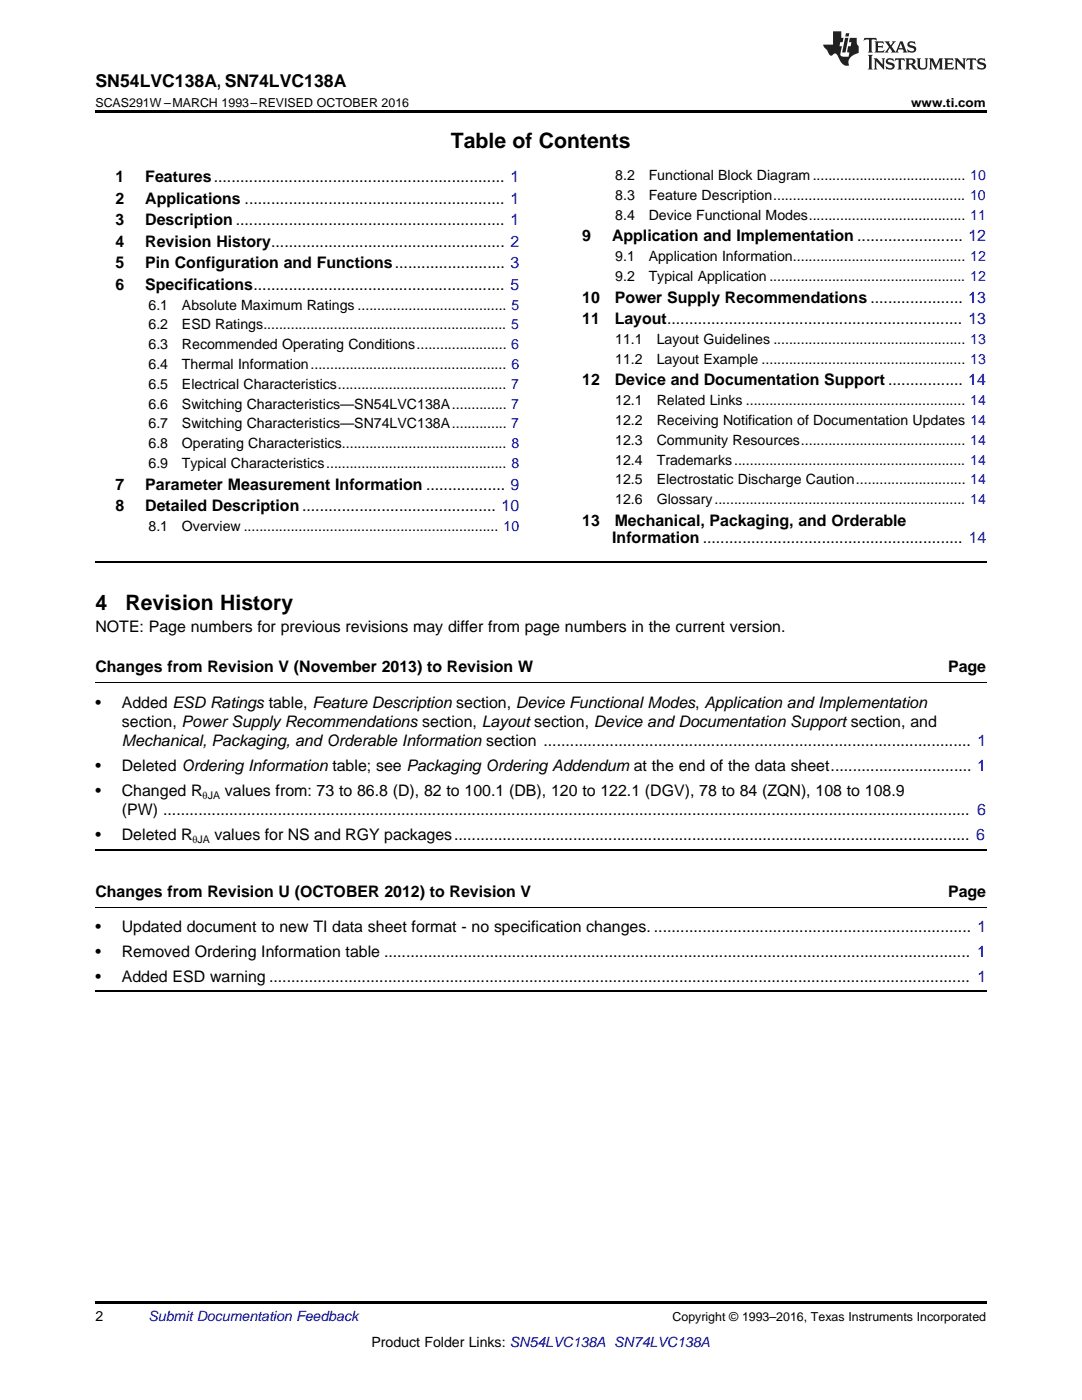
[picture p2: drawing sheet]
<svg xmlns="http://www.w3.org/2000/svg" width="216mm" height="279mm" viewBox="0 0 216 279" stroke-linecap="round" stroke-linejoin="round" font-family="sans-serif">
<defs><g id="words">
<g font-size="4.2">
<text x="90" y="29.6">Table of Contents</text>
<text x="19" y="121.7">4</text>
<text x="25" y="121.7">Revision History</text>
</g>
<text font-size="3.5" x="19" y="17.3">SN54LVC138A, SN74LVC138A</text>
<g font-size="3.2">
<text x="23" y="36.3">1</text>
<text x="23" y="40.6">2</text>
<text x="29" y="36.3">Features.................................................................. 1</text>
<text x="29" y="40.6">Applications ........................................................... 1</text>
<text x="23" y="44.9">3</text>
<text x="29" y="44.9">Description ............................................................. 1</text>
<text x="23" y="49.2">4</text>
<text x="23" y="53.6">5</text>
<text x="29" y="49.2">Revision History..................................................... 2</text>
<text x="29" y="53.6">Pin Configuration and Functions......................... 3</text>
<text x="116.2" y="48.2">9</text>
<text x="122.1" y="48.2">Application and Implementation ........................ 12</text>
<text x="23" y="57.9">6</text>
<text x="29" y="57.9">Specifications......................................................... 5</text>
<text x="116.2" y="60.4">10</text>
<text x="116.2" y="64.7">11</text>
<text x="122.7" y="60.4">Power Supply Recommendations ..................... 13</text>
<text x="122.7" y="64.7">Layout................................................................... 13</text>
<text x="116.2" y="76.9">12</text>
<text x="122.7" y="76.9">Device and Documentation Support ................. 14</text>
<text x="23" y="97.7">7</text>
<text x="29" y="97.7">Parameter Measurement Information .................. 9</text>
<text x="23" y="102">8</text>
<text x="29" y="102">Detailed Description............................................ 10</text>
<text x="116.2" y="104.9">13</text>
<text x="122.7" y="104.9">Mechanical, Packaging, and Orderable</text>
<text x="122.2" y="108.4">Information ........................................................... 14</text>
<text x="19" y="126">NOTE: Page numbers for previous revisions may differ from page numbers in the current version.</text>
<text x="19" y="134.2">Changes from Revision V (November 2013) to Revision W</text>
<text x="189.2" y="134.2">Page</text>
<text x="19" y="141.2">•</text>
<text x="24.3" y="141.2">Added ESD Ratings table, Feature Description section, Device Functional Modes, Application and Implementation</text>
<text x="24.3" y="145.1">section, Power Supply Recommendations section, Layout section, Device and Documentation Support section, and</text>
<text x="24.3" y="149">Mechanical, Packaging, and Orderable Information section ................................................................................................. 1</text>
<text x="19" y="153.9">•</text>
<text x="24.3" y="153.9">Deleted Ordering Information table; see Packaging Ordering Addendum at the end of the data sheet................................ 1</text>
<text x="19" y="158.9">•</text>
<text x="24.3" y="158.9">Changed R</text>
<text x="44.9" y="158.9">values from: 73 to 86.8 (D), 82 to 100.1 (DB), 120 to 122.1 (DGV), 78 to 84 (ZQN), 108 to 108.9</text>
<text x="19" y="167.7">•</text>
<text x="24.3" y="167.7">Deleted R</text>
<text x="24.3" y="162.7">(PW) ....................................................................................................................................................................................... 6</text>
<text x="42.8" y="167.7">values for NS and RGY packages..................................................................................................................... 6</text>
<text x="19" y="179">Changes from Revision U (OCTOBER 2012) to Revision V</text>
<text x="189.2" y="179">Page</text>
<text x="19" y="186">•</text>
<text x="19" y="191">•</text>
<text x="24.3" y="186">Updated document to new TI data sheet format - no specification changes. ........................................................................ 1</text>
<text x="24.3" y="191">Removed Ordering Information table ..................................................................................................................................... 1</text>
<text x="19" y="195.9">•</text>
<text x="24.3" y="195.9">Added ESD warning ............................................................................................................................................................... 1</text>
</g>
<g font-size="2.8">
<text x="122.8" y="36">8.2</text>
<text x="129.4" y="36">Functional Block Diagram....................................... 10</text>
<text x="122.8" y="39.9">8.3</text>
<text x="129.4" y="39.9">Feature Description................................................. 10</text>
<text x="122.8" y="43.9">8.4</text>
<text x="129.4" y="43.9">Device Functional Modes........................................ 11</text>
<text x="122.8" y="52.1">9.1</text>
<text x="129.4" y="52.1">Application Information............................................ 12</text>
<text x="122.8" y="56.1">9.2</text>
<text x="129.4" y="56.1">Typical Application .................................................. 12</text>
<text x="29.6" y="61.8">6.1</text>
<text x="29.6" y="65.8">6.2</text>
<text x="36.3" y="61.8">Absolute Maximum Ratings ...................................... 5</text>
<text x="36.3" y="65.8">ESD Ratings.............................................................. 5</text>
<text x="29.6" y="69.7">6.3</text>
<text x="36.3" y="69.7">Recommended Operating Conditions....................... 6</text>
<text x="122.8" y="68.7">11.1</text>
<text x="131" y="68.7">Layout Guidelines ................................................. 13</text>
<text x="29.6" y="73.7">6.4</text>
<text x="29.6" y="77.6">6.5</text>
<text x="36.3" y="73.7">Thermal Information.................................................. 6</text>
<text x="36.3" y="77.6">Electrical Characteristics........................................... 7</text>
<text x="122.8" y="72.6">11.2</text>
<text x="131" y="72.6">Layout Example .................................................... 13</text>
<text x="29.6" y="81.6">6.6</text>
<text x="36.3" y="81.6">Switching Characteristics—SN54LVC138A.............. 7</text>
<text x="122.8" y="80.9">12.1</text>
<text x="131" y="80.9">Related Links ........................................................ 14</text>
<text x="29.6" y="85.5">6.7</text>
<text x="29.6" y="89.5">6.8</text>
<text x="36.3" y="85.5">Switching Characteristics—SN74LVC138A.............. 7</text>
<text x="36.3" y="89.5">Operating Characteristics.......................................... 8</text>
<text x="122.8" y="84.8">12.2</text>
<text x="122.8" y="88.8">12.3</text>
<text x="131" y="84.8">Receiving Notification of Documentation Updates 14</text>
<text x="131" y="88.8">Community Resources.......................................... 14</text>
<text x="29.6" y="93.4">6.9</text>
<text x="36.3" y="93.4">Typical Characteristics.............................................. 8</text>
<text x="122.8" y="92.7">12.4</text>
<text x="131" y="92.7">Trademarks........................................................... 14</text>
<text x="122.8" y="96.7">12.5</text>
<text x="122.8" y="100.6">12.6</text>
<text x="131" y="96.7">Electrostatic Discharge Caution............................ 14</text>
<text x="131" y="100.6">Glossary................................................................ 14</text>
<text x="29.6" y="106">8.1</text>
<text x="36.3" y="106">Overview ................................................................. 10</text>
<text x="19" y="263.6">2</text>
<text x="74.1" y="268.9">Product Folder Links: SN54LVC138A SN74LVC138A</text>
</g>
<text font-size="2.8" fill="#0000c8" x="29.6" y="263.6">Submit Documentation Feedback</text>
<g font-size="2.5">
<text x="19" y="21.4">SCAS291W –MARCH 1993–REVISED OCTOBER 2016</text>
<text x="181.8" y="21.4">www.ti.com</text>
<text x="134.2" y="263.6">Copyright © 1993–2016, Texas Instruments Incorporated</text>
</g>
<g font-size="2.1">
<text x="40.4" y="159.5">θJA</text>
<text x="38.4" y="168.3">θJA</text>
</g>
</g></defs>
<path d="M19 22h177.8v.5h-177.8zM19 259.7h177.8v.5h-177.8z" fill="#000"/>
<path d="M19 112.1h177.8M19 169.6h177.8M19 197.8h177.8" fill="none" stroke="#000" stroke-width=".35"/>
<path d="M19 136.2h177.8M19 181h177.8" fill="none" stroke="#000" stroke-width=".2"/>
<g fill="#231f20">
<path d="M172.5 7.6l-.1 .5 .4-.2h.6v.1v2.1l-.2 .4h.9l-.2-.4v-2.1l.1-.1h.5l.5 .2-.2-.5zM174.5 8.3l.2 .3v1.5l-.2 .4h1.8l.2-.6a1.04 1.04 0 0 1-1.3 .2v-.7h.6l.3 .2v-.6l-.3 .2h-.6v-.6l.8-.1 .4 .3-.2-.5zM176.5 8.3l.9 1.1-.9 1.1h.8l-.2-.2 .4-.7 .5 .7-.2 .2h1.5l-.2-.2 .2-.4h.9l.1 .4-.2 .2h1l-.3-.3-.7-1.9h-.5l-.9 2-.8-1 .9-1h-.8l.1 .3-.4 .5-.3-.6 .1-.2zM179.7 8.6l.4 1h-.7zM181.3 8.4a.63 .63 0 0 0-.2 .7 .63 .63 0 0 0 .6 .4l.6 .2 .1 .2a.75 .75 0 0 1-.7 .4 .75 .75 0 0 1-.6-.5l.1 .7 .1-.1a1.11 1.11 0 0 0 1.5-.6 1.13 1.13 0 0 0-1.2-.8l-.1-.4a1.04 1.04 0 0 1 1.2 .2l-.2-.5-.2 .1-.4-.2zM173.2 10.9l.2 .4v2.2l-.2 .4h1l-.3-.4v-2.2l.3-.4zM174.3 11.6l.3 .4v1.5l-.3 .4h.8l-.2-.4v-1.3l1.5 1.7v-1.9l.2-.4h-.7l.2 .4v.9l-1.1-1.3zM177 11.8a.62 .62 0 0 0-.2 .7 .62 .62 0 0 0 .6 .4l.6 .1 .1 .3a.76 .76 0 0 1-.7 .3 .76 .76 0 0 1-.7-.4l.2 .7 .1-.1a1.11 1.11 0 0 0 1.5-.6 1.13 1.13 0 0 0-1.2-.8l-.1-.4a1.04 1.04 0 0 1 1.2 .2l-.2-.6-.2 .1-.5-.1zM178.7 11.6l-.2 .6a.61 .61 0 0 1 .8-.3v1.6l-.2 .4h.9l-.2-.4v-1.6a.63 .63 0 0 1 .7 .3l-.1-.6zM180.6 11.6l.3 .4v1.5l-.3 .4h1l-.2-.2-.1-.8 .6 .2a.76 .76 0 0 0 1.2 .7l-1-1a.58 .58 0 0 0 .6-.5 .58 .58 0 0 0-.5-.6zM181.4 11.9h.1a.45 .45 0 0 1 .5 .1 .45 .45 0 0 1 .1 .5l-.8 .2zM182.9 11.6l.2 .2a2.17 2.17 0 0 0 .3 1.9 .99 .99 0 0 0 1.6-.6v-1.1l.2-.4h-.7l.2 .2a1.92 1.92 0 0 1-.2 1.8 .6 .6 0 0 1-.9-.5v-1.1l.2-.4zM185.4 11.6l.2 .4v1.5l-.2 .4h.7l-.2-.4v-1.4l.8 1.8 .8-1.8v1.4l-.2 .4h.9l-.2-.4v-1.5l.2-.4h-.8l-.6 1.5-.6-1.5zM188.4 11.6l.2 .4v1.5l-.2 .4h1.8l.1-.6a1.04 1.04 0 0 1-1.2 .1v-.6h.5l.4 .2v-.6l-.4 .2h-.5v-.7h.8l.3 .3-.1-.6zM190.5 11.6l.2 .4v1.5l-.2 .4h.7l-.2-.4v-1.3l1.5 1.7v-1.9l.2-.4h-.7l.2 .4v.9l-1.1-1.3zM192.9 11.6l-.1 .6a.61 .61 0 0 1 .7-.3l.1 1.6-.3 .4h1l-.3-.4 .1-1.6a.63 .63 0 0 1 .7 .3l-.1-.6zM195.2 11.8a.62 .62 0 0 0-.2 .7 .62 .62 0 0 0 .6 .4l.6 .1 .1 .3a.76 .76 0 0 1-.7 .3 .76 .76 0 0 1-.6-.4l.1 .7 .1-.1a1.11 1.11 0 0 0 1.6-.6 1.13 1.13 0 0 0-1.3-.8l-.1-.4a1.04 1.04 0 0 1 1.2 .2l-.1-.6-.2 .1-.5-.1z"/>
<path d="M166.2 6.3v2.6h-1.9v.4l.8 .9a.91 .91 0 0 0 1 .8 .56 .56 0 0 1 .5-.3 .56 .56 0 0 1 .5 .3l.4 .8a1.53 1.53 0 0 0 1.9 1.2 1.54 1.54 0 0 1 1-2.1l.9-.3v-1.4a1.52 1.52 0 0 1-.4-1.6h-1.3l-.2 .8h.5l-.2 .8h-.5l-.1 1v.2l.4 .1-.2 .8a1.93 1.93 0 0 1-1.6-.3l.3-1.8h-.5l.2-.8h.4l.2-.8h-.4v-1.3zM168.6 7.6l-.6 2.9h.7l.6-2.9zM168.8 6.6l-.1 .7h.6l.2-.7z"/>
</g>
<use href="#words"/>
</svg>
